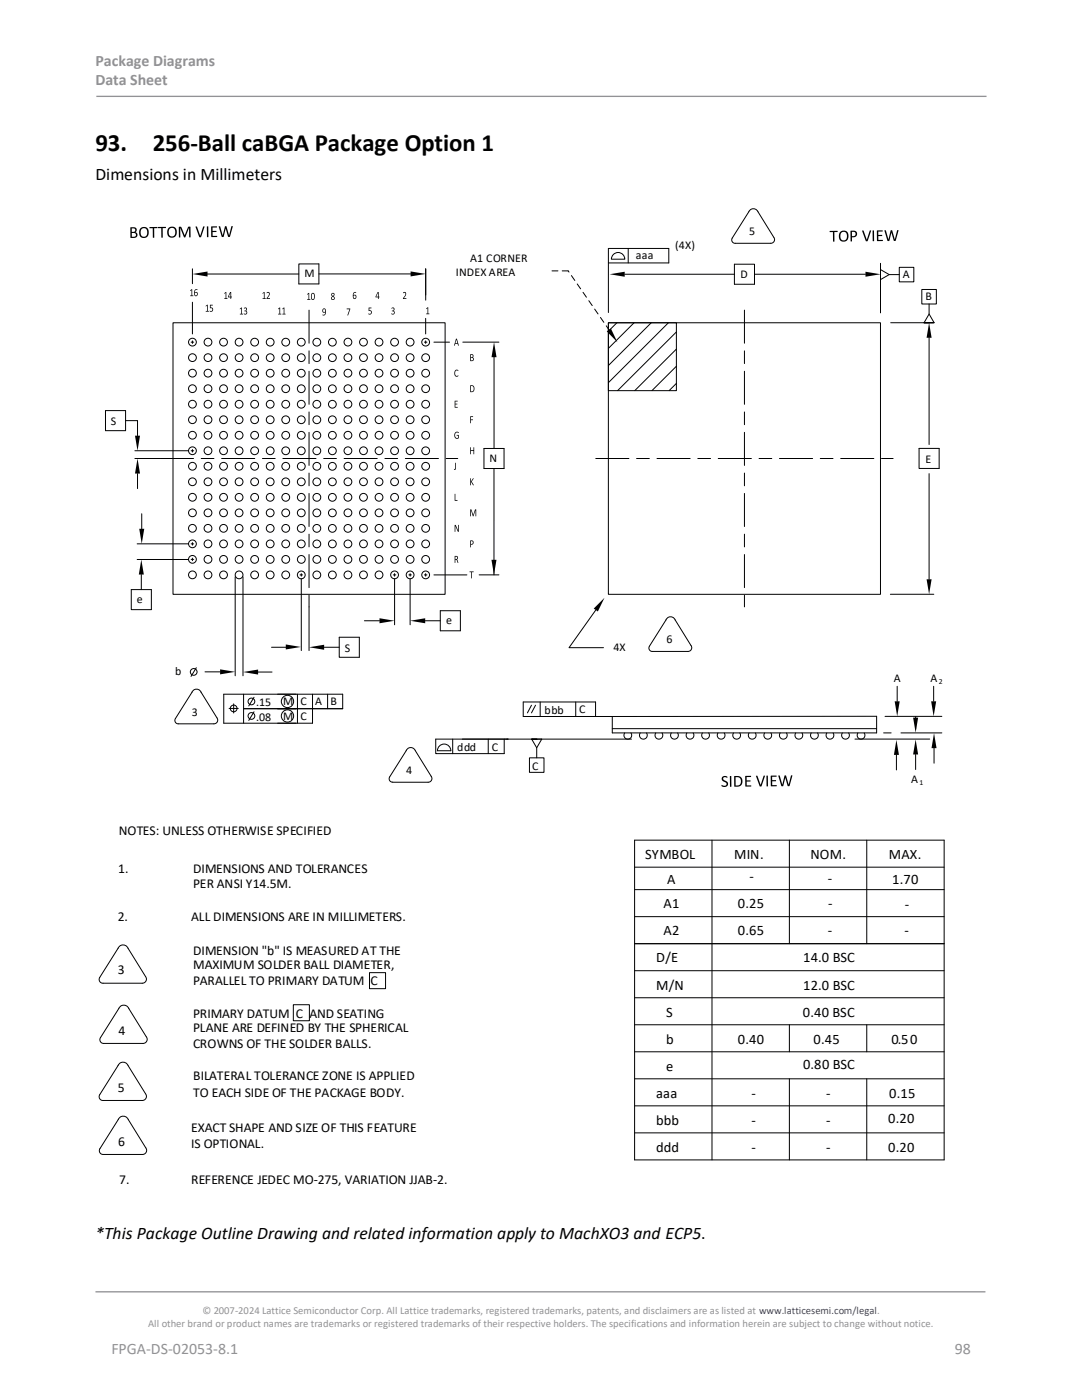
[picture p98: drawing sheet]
<svg xmlns="http://www.w3.org/2000/svg" width="216mm" height="279mm" viewBox="0 0 216 279" stroke-linecap="round" stroke-linejoin="round" font-family="sans-serif">
<defs><g id="words">
<g font-size="5">
<text x="19" y="30.1">93.</text>
<text x="30.5" y="30.1">256-Ball caBGA Package Option 1</text>
</g>
<g font-size="3.5">
<text x="19" y="35.9">Dimensions in Millimeters</text>
<text x="19" y="247.3">*This Package Outline Drawing and related information apply to MachXO3 and ECP5.</text>
</g>
<g font-size="3.2" fill="#919195">
<text x="19" y="13.2">Package Diagrams</text>
<text x="19" y="17.1">Data Sheet</text>
<text x="22.2" y="270.2">FPGA-DS-02053-8.1</text>
<text x="190.5" y="270.2">98</text>
</g>
<g font-size="2.9">
<text x="128.7" y="171.4">SYMBOL</text>
<text x="146.5" y="171.4">MIN.</text>
<text x="161.7" y="171.4">NOM.</text>
<text x="177.3" y="171.4">MAX.</text>
<text x="133.1" y="176.4">A</text>
<text x="149.5" y="175.8">-</text>
<text x="165.2" y="176.1">-</text>
<text x="178" y="176.4">1.70</text>
<text x="132.4" y="181.3">A1</text>
<text x="147.3" y="181.3">0.25</text>
<text x="165.2" y="181.3">-</text>
<text x="180.5" y="181.5">-</text>
<text x="132.4" y="186.7">A2</text>
<text x="147.3" y="186.6">0.65</text>
<text x="165.2" y="186.5">-</text>
<text x="180.5" y="186.6">-</text>
<text x="130.9" y="192.1">D/E</text>
<text x="130.9" y="197.5">M/N</text>
<text x="160.2" y="197.5">12.0 BSC</text>
<text x="160.2" y="192.1">14.0 BSC</text>
<text x="132.9" y="202.9">S</text>
<text x="160.2" y="202.9">0.40 BSC</text>
<text x="132.9" y="208.3">b</text>
<text x="147.3" y="208.3">0.40</text>
<text x="162.3" y="208.3">0.45</text>
<text x="177.9" y="208.3">0.50</text>
<text x="132.9" y="213.7">e</text>
<text x="160.2" y="213.3">0.80 BSC</text>
<text x="130.9" y="219.1">aaa</text>
<text x="149.9" y="219.1">-</text>
<text x="164.8" y="219.1">-</text>
<text x="177.4" y="219.1">0.15</text>
<text x="130.9" y="224.5">bbb</text>
<text x="149.9" y="224.5">-</text>
<text x="164.8" y="224.5">-</text>
<text x="177.3" y="224.2">0.20</text>
<text x="130.9" y="229.9">ddd</text>
<text x="149.9" y="229.9">-</text>
<text x="164.8" y="229.9">-</text>
<text x="177.2" y="229.9">0.20</text>
</g>
<g font-size="2.7">
<text x="23.7" y="166.6">NOTES: UNLESS OTHERWISE SPECIFIED</text>
<text x="23.6" y="174.3">1.</text>
<text x="38.5" y="177.2">PER ANSI Y14.5M.</text>
<text x="38.5" y="174.3">DIMENSIONS AND TOLERANCES</text>
<text x="23.5" y="183.9">2.</text>
<text x="38.1" y="183.9">ALL DIMENSIONS ARE IN MILLIMETERS.</text>
<text x="38.5" y="190.5">DIMENSION &quot;b&quot; IS MEASURED AT THE</text>
<text x="23.5" y="194.5">3</text>
<text x="38.5" y="196.5">PARALLEL TO PRIMARY DATUM C</text>
<text x="38.5" y="193.5">MAXIMUM SOLDER BALL DIAMETER,</text>
<text x="38.5" y="203.1">PRIMARY DATUM C AND SEATING</text>
<text x="23.7" y="206.5">4</text>
<text x="38.5" y="206">PLANE ARE DEFINED BY THE SPHERICAL</text>
<text x="38.5" y="209.1">CROWNS OF THE SOLDER BALLS.</text>
<text x="38.5" y="215.6">BILATERAL TOLERANCE ZONE IS APPLIED</text>
<text x="23.5" y="217.9">5</text>
<text x="38.5" y="218.8">TO EACH SIDE OF THE PACKAGE BODY.</text>
<text x="38.1" y="226">EXACT SHAPE AND SIZE OF THIS FEATURE</text>
<text x="23.6" y="228.7">6</text>
<text x="38.1" y="229.1">IS OPTIONAL.</text>
<text x="23.8" y="236.2">7.</text>
<text x="38.1" y="236.2">REFERENCE JEDEC MO-275, VARIATION JJAB-2.</text>
</g>
<g font-size="2.4">
<text x="149.5" y="46.9">5</text>
<text x="93.8" y="52.3">A1 CORNER</text>
<text x="126.9" y="51.6">aaa</text>
<text x="134.7" y="49.6">(4X)</text>
<text x="60.8" y="55.3">M</text>
<text x="91" y="55.1">INDEX AREA</text>
<text x="147.8" y="55.5">D</text>
<text x="180.2" y="55.5">A</text>
<text x="184.7" y="59.9">B</text>
<text x="22.1" y="84.8">S</text>
<text x="97.7" y="92.3">N</text>
<text x="184.6" y="92.3">E</text>
<text x="27.3" y="120.3">e</text>
<text x="89" y="124.5">e</text>
<text x="68.8" y="130">S</text>
<text x="122.4" y="129.9">4X</text>
<text x="133" y="128.4">6</text>
<text x="35" y="134.7">b</text>
<text x="178.4" y="136.1">A</text>
<text x="185.7" y="136.1">A</text>
<text x="38.3" y="142.8">3</text>
<text x="51.1" y="143.8">.08</text>
<text x="51.1" y="140.9">.15</text>
<text x="56.5" y="143.7">M</text>
<text x="56.5" y="140.7">M</text>
<text x="59.9" y="143.6">C</text>
<text x="59.9" y="140.7">C</text>
<text x="62.9" y="140.7">A</text>
<text x="65.9" y="140.7">B</text>
<text x="108.7" y="142.4">bbb</text>
<text x="115.6" y="142.4">C</text>
<text x="91.2" y="149.8">ddd</text>
<text x="98.1" y="149.8">C</text>
<text x="81.1" y="154.5">4</text>
<text x="106.2" y="153.6">C</text>
<text x="181.8" y="156.3">A</text>
</g>
<g font-size="2.1" fill="#919195">
<text x="40.4" y="262.3">© 2007-2024 Lattice Semiconductor Corp. All Lattice trademarks, registered trademarks, patents, and disclaimers are as listed at www.latticesemi.com/legal.</text>
<text x="29.6" y="264.9">All other brand or product names are trademarks or registered trademarks of their respective holders. The specifications and information herein are subject to change without notice.</text>
</g>
<g font-size="1.5">
<text x="187.4" y="136.5">2</text>
<text x="183.5" y="156.7">1</text>
</g>
</g></defs>
<path d="M19.2 19.2h177.6M19 257.8h177.6" fill="none" stroke="#919195" stroke-width=".26"/>
<g fill="none" stroke="#000" stroke-width=".2">
<path d="M38.4 53.6v3M41.1 54.7h18.5M59.6 52.7h4v4h-4zM63.6 54.7h18.8M84.9 53.6v6.3M121.4 52.5h12v-2.9h-12v12.8M122.3 50.9a1.34 1.34 0 0 1 1.4-.4 1.34 1.34 0 0 1 1 1.2h-2.7zM124.7 54.7h21.8M125.4 49.6v2.9M146.5 52.7h4.1v4h-4.1zM149.5 42a.99 .99 0 0 1 1.7 .2l3.3 5.5a.74 .74 0 0 1-.7 .9h-7.1a.68 .68 0 0 1-.6-.4 .68 .68 0 0 1 0-.7zM150.5 54.7h22.2"/>
<path d="M175.7 53.8l1.7 1M175.7 52.5v9.9M179.4 54.8h-2l-1.7 1v-2v1M179.4 53.4h2.9v2.8h-2.9zM183.9 57.8h2.9v2.9h-2.9zM34.5 64.4h54.3v54.2h-54.3zM38.1 68.3h.6M38.4 60.3v6.3M38.4 68v.5M84.7 68.3h.5M84.9 63.5v3.1M84.9 68v.5"/>
<path d="M86.6 68.3h3.1M92.3 68.3h7.3M98.6 70.7v18.8M121.4 64.4h54.3v54.2h-54.3zM121.4 64.4h13.6v13.6h-13.6zM123.1 64.4l-1.7 1.7M126.5 64.4l-5.1 5.1M130 64.4l-8.6 8.5M133.4 64.4l-12 12M135 76.5l-1.5 1.5M135 73.1l-4.9 4.9M135 69.7l-8.3 8.3"/>
<path d="M135 66.2l-11.8 11.8M177.7 64.4h8.6M185.4 60.7v2l1 1.7h-2h1M185.4 62.7l-1 1.7M185.4 67.4v21.3M21 81.9h4.1v4h-4.1zM25.1 83.9h2.3v3.1M26.9 90h10.7M26.9 91.5h5.1M27.4 94.5v3M38.1 90h.6M38.4 89.7v.5"/>
<path d="M96.6 89.5h4v4h-4zM98.6 93.5v21.2M183.4 89.5h4v4h-4zM185.4 94.5v21.1M26.2 117.7h4v4h-4zM27.4 111.7h10.2M27.4 108.5h10.2M28.2 114.7v3M28.3 102.5v3M38.1 111.6h.6M38.1 108.5h.6M38.4 108.3v.5"/>
<path d="M38.4 111.4v.5M46.9 115.1v19.8M48.5 115.1v19.8M59.9 114.7h.5M60.1 114.5v.5M60.1 115.5v14.3M78.5 114.7h.5M78.7 114.5v.5M78.7 115.5v9.2M81.6 114.7h.5M81.8 114.5v.5M81.8 115.5v9.2"/>
<path d="M84.7 114.7h.5M84.9 114.5v.5M86.6 114.7h6.6M95.6 114.7h4M177.7 118.6h8.6M38.4 137.9a.97 .97 0 0 1 1.7 .2l3.3 5.5a.74 .74 0 0 1-.7 .9h-7.1a.68 .68 0 0 1-.6-1.1zM39.2 133.3l-1.1 1.7M40.9 134.1h3M48.6 138.5v5.8M50.7 139.2l-1.1 1.7M51.3 134.1h3M54.2 129.2h3"/>
<path d="M59.4 138.5v5.8M61.7 121.1v8.7M62.4 138.5v5.8h-17.8v-5.8h23.8v2.9h-19.8M64.7 129.2h3M65.4 138.5v2.9M67.7 127.2h4v4h-4zM72.7 123.9h3M84.8 123.9h3.1M87.9 121.9h4v4h-4zM118.9 121.7l-5.4 7.6h6.9M133 123.5a.98 .98 0 0 1 1.7 .2l3.3 5.4a.74 .74 0 0 1-.7 .9h-7.1a.68 .68 0 0 1-.6-.3 .68 .68 0 0 1 0-.7zM179 137v3"/>
<path d="M186.3 137v3M45.7 141.4h1.8M46.6 140.5v1.8M50.7 142l-1.1 1.8M86 154.9l-3.1-5.1a.97 .97 0 0 0-.9-.6 .97 .97 0 0 0-.9 .6l-3.4 5.3a.68 .68 0 0 0 .7 1h7a.74 .74 0 0 0 .7-.4 .74 .74 0 0 0-.1-.8M87.5 149a1.34 1.34 0 0 1 1.5-.4 1.34 1.34 0 0 1 1 1.2h-2.7zM90.3 147.5v2.9M97.4 147.5v2.9M100.6 147.5v2.9h-10.3M104.4 140.1h14.4v2.9h-14.4zM105.6 151.2h2.9v2.9h-2.9zM106.1 140.7l-.9 1.6"/>
<path d="M106.1 147.5l1 1.7M106.9 140.7l-.8 1.6M107.1 147.5h-1h2l-1 1.7v2M107.8 140.1v2.9M114.9 140.1v2.9M115.1 143h59.8v3.3h-52.7v-3.3M122.2 145.4h52.7M124.7 146.3a.77 .77 0 0 0 .1 1 .77 .77 0 0 0 1 0 .77 .77 0 0 0 .1-1M126 147.5h-39.1v2.9h3.4M127.8 146.3a.77 .77 0 0 0 .1 1 .77 .77 0 0 0 1 0 .77 .77 0 0 0 .1-1M130.9 146.3a.77 .77 0 0 0 .1 1 .77 .77 0 0 0 1 0 .77 .77 0 0 0 .1-1M134 146.3a.77 .77 0 0 0 .1 1 .77 .77 0 0 0 1 0 .77 .77 0 0 0 .1-1"/>
<path d="M137.1 146.3a.77 .77 0 0 0 .1 1 .77 .77 0 0 0 1 0 .77 .77 0 0 0 .1-1M140.2 146.3a.77 .77 0 0 0 .1 1 .77 .77 0 0 0 1 0 .77 .77 0 0 0 .1-1M143.3 146.3a.77 .77 0 0 0 .1 1 .77 .77 0 0 0 1 0 .77 .77 0 0 0 .1-1M146.4 146.3a.77 .77 0 0 0 .1 1 .77 .77 0 0 0 1 0 .77 .77 0 0 0 .1-1M149.5 146.3a.77 .77 0 0 0 .1 1 .77 .77 0 0 0 1 0 .77 .77 0 0 0 .1-1M152.6 146.3a.77 .77 0 0 0 .1 1 .77 .77 0 0 0 1 0 .77 .77 0 0 0 .1-1M155.7 146.3a.77 .77 0 0 0 .1 1 .77 .77 0 0 0 1 0 .77 .77 0 0 0 .1-1M158.8 146.3a.77 .77 0 0 0 .1 1 .77 .77 0 0 0 1 0 .77 .77 0 0 0 .1-1M161.9 146.3a.77 .77 0 0 0 .1 1 .77 .77 0 0 0 1 0 .77 .77 0 0 0 .1-1M165 146.3a.77 .77 0 0 0 .1 1 .77 .77 0 0 0 1 0 .77 .77 0 0 0 .1-1M168.1 146.3a.77 .77 0 0 0 .1 1 .77 .77 0 0 0 1 0 .77 .77 0 0 0 .1-1M170.6 147.5h14.9"/>
<path d="M171.2 146.3a.77 .77 0 0 0 .1 1 .77 .77 0 0 0 1 0 .77 .77 0 0 0 .1-1M176.3 146.3h1.5M176.6 143h11.3M178.9 150.7v3M179.8 146.3h8.1M182.7 143v2.5M182.7 150.6v3M186.4 149.3v3M126.6 167.7h61.8v63.8h-61.8zM126.6 177.5h61.8M126.6 173.1h61.8M142.1 167.7v63.8"/>
<path d="M157.5 167.7v20.6M173 167.7v20.6M20.6 196.2h-.3a.75 .75 0 0 1-.4-1.1l3.7-5.8a1.07 1.07 0 0 1 1-.7 1.07 1.07 0 0 1 1 .7l3.5 5.8a.82 .82 0 0 1-.7 1.1h-7.8M73.7 194.1h3.2v3.2h-3.2zM126.6 188.3h61.8M126.6 182.9h61.8M126.6 199.1h61.8M126.6 193.7h61.8M19.9 218.5l3.7-5.8a1.07 1.07 0 0 1 1-.7 1.07 1.07 0 0 1 1 .7l3.5 5.8a.82 .82 0 0 1-.7 1.1h-8.1a.74 .74 0 0 1-.4-1.1M23.8 201a1.07 1.07 0 0 1 1.9 .3l3.6 5.8a.82 .82 0 0 1-.8 1.1h-8.1a.75 .75 0 0 1-.4-1.1zM58.5 200.5h3.2v3.2h-3.2zM126.6 215.3h61.8"/>
<path d="M126.6 209.9h61.8M126.6 204.5h61.8M157.5 204.5v5.4M157.5 215.3v16.2M173 204.5v5.4M173 215.3v16.2M23.7 223.2a1.07 1.07 0 0 1 1.9 .2l3.6 5.8a.82 .82 0 0 1-.8 1.2l-8.1-.1a.75 .75 0 0 1-.4-1.1zM126.6 226.1h61.8M126.6 220.7h61.8"/>
<circle cx="38.4" cy="68.3" r=".78"/>
<circle cx="38.4" cy="74.5" r=".78"/>
<circle cx="38.4" cy="71.4" r=".78"/>
<circle cx="38.4" cy="77.6" r=".78"/>
<circle cx="41.5" cy="68.3" r=".78"/>
<circle cx="41.5" cy="74.5" r=".78"/>
<circle cx="41.5" cy="71.4" r=".78"/>
<circle cx="41.5" cy="77.6" r=".78"/>
<circle cx="44.6" cy="74.5" r=".78"/>
<circle cx="44.6" cy="68.3" r=".78"/>
<circle cx="44.6" cy="71.4" r=".78"/>
<circle cx="44.6" cy="77.6" r=".78"/>
<circle cx="47.7" cy="68.3" r=".78"/>
<circle cx="47.7" cy="74.5" r=".78"/>
<circle cx="47.7" cy="71.4" r=".78"/>
<circle cx="47.7" cy="77.6" r=".77"/>
<circle cx="50.8" cy="68.3" r=".78"/>
<circle cx="50.8" cy="74.5" r=".78"/>
<circle cx="50.8" cy="71.4" r=".78"/>
<circle cx="50.8" cy="77.6" r=".78"/>
<circle cx="53.9" cy="68.3" r=".78"/>
<circle cx="53.9" cy="74.5" r=".78"/>
<circle cx="53.9" cy="71.4" r=".77"/>
<circle cx="53.9" cy="77.6" r=".77"/>
<circle cx="57" cy="68.3" r=".78"/>
<circle cx="57" cy="74.5" r=".78"/>
<circle cx="57" cy="71.4" r=".78"/>
<circle cx="57" cy="77.6" r=".78"/>
<circle cx="60.1" cy="68.3" r=".78"/>
<circle cx="60.1" cy="74.5" r=".78"/>
<circle cx="60.1" cy="71.4" r=".78"/>
<circle cx="60.1" cy="77.6" r=".78"/>
<circle cx="63.2" cy="74.5" r=".78"/>
<circle cx="63.2" cy="68.3" r=".78"/>
<circle cx="63.2" cy="71.4" r=".78"/>
<circle cx="63.2" cy="77.6" r=".78"/>
<circle cx="66.3" cy="74.5" r=".78"/>
<circle cx="66.3" cy="68.3" r=".78"/>
<circle cx="66.3" cy="71.4" r=".78"/>
<circle cx="66.3" cy="77.6" r=".77"/>
<circle cx="69.4" cy="68.3" r=".78"/>
<circle cx="69.4" cy="74.5" r=".78"/>
<circle cx="69.4" cy="71.4" r=".78"/>
<circle cx="69.4" cy="77.6" r=".78"/>
<circle cx="72.5" cy="68.3" r=".78"/>
<circle cx="72.5" cy="74.5" r=".78"/>
<circle cx="72.5" cy="71.4" r=".78"/>
<circle cx="72.5" cy="77.6" r=".78"/>
<circle cx="75.6" cy="74.5" r=".78"/>
<circle cx="75.6" cy="68.3" r=".78"/>
<circle cx="75.6" cy="71.4" r=".78"/>
<circle cx="75.6" cy="77.6" r=".78"/>
<circle cx="78.7" cy="68.3" r=".78"/>
<circle cx="78.7" cy="74.5" r=".78"/>
<circle cx="78.7" cy="71.4" r=".78"/>
<circle cx="78.7" cy="77.6" r=".78"/>
<circle cx="81.8" cy="74.5" r=".78"/>
<circle cx="81.8" cy="68.3" r=".78"/>
<circle cx="81.8" cy="71.4" r=".78"/>
<circle cx="81.8" cy="77.6" r=".78"/>
<circle cx="84.9" cy="68.3" r=".78"/>
<circle cx="84.9" cy="74.5" r=".78"/>
<circle cx="84.9" cy="71.4" r=".78"/>
<circle cx="84.9" cy="77.6" r=".78"/>
<circle cx="38.4" cy="99.2" r=".78"/>
<circle cx="38.4" cy="93.1" r=".78"/>
<circle cx="38.4" cy="80.7" r=".78"/>
<circle cx="38.4" cy="86.9" r=".78"/>
<circle cx="38.4" cy="90" r=".78"/>
<circle cx="38.4" cy="83.8" r=".78"/>
<circle cx="38.4" cy="96.2" r=".78"/>
<circle cx="41.5" cy="93.1" r=".78"/>
<circle cx="41.5" cy="80.7" r=".78"/>
<circle cx="41.5" cy="99.2" r=".78"/>
<circle cx="41.5" cy="86.9" r=".78"/>
<circle cx="41.5" cy="90" r=".78"/>
<circle cx="41.5" cy="83.8" r=".78"/>
<circle cx="41.5" cy="96.2" r=".78"/>
<circle cx="44.6" cy="80.7" r=".78"/>
<circle cx="44.6" cy="93.1" r=".78"/>
<circle cx="44.6" cy="99.2" r=".78"/>
<circle cx="44.6" cy="83.8" r=".78"/>
<circle cx="44.6" cy="96.2" r=".78"/>
<circle cx="44.6" cy="90" r=".78"/>
<circle cx="44.6" cy="86.9" r=".78"/>
<circle cx="47.7" cy="93.1" r=".78"/>
<circle cx="47.7" cy="80.7" r=".78"/>
<circle cx="47.7" cy="99.3" r=".78"/>
<circle cx="47.7" cy="83.8" r=".77"/>
<circle cx="47.7" cy="90" r=".77"/>
<circle cx="47.7" cy="96.2" r=".77"/>
<circle cx="47.7" cy="86.9" r=".77"/>
<circle cx="50.8" cy="80.7" r=".78"/>
<circle cx="50.8" cy="93.1" r=".78"/>
<circle cx="50.8" cy="99.3" r=".78"/>
<circle cx="50.8" cy="96.2" r=".78"/>
<circle cx="50.8" cy="83.8" r=".78"/>
<circle cx="50.8" cy="90" r=".78"/>
<circle cx="50.8" cy="86.9" r=".78"/>
<circle cx="53.9" cy="80.7" r=".78"/>
<circle cx="53.9" cy="93.1" r=".78"/>
<circle cx="53.9" cy="99.3" r=".78"/>
<circle cx="53.9" cy="96.2" r=".77"/>
<circle cx="53.9" cy="83.8" r=".77"/>
<circle cx="53.9" cy="90" r=".77"/>
<circle cx="53.9" cy="86.9" r=".77"/>
<circle cx="57" cy="80.7" r=".78"/>
<circle cx="57" cy="90" r=".78"/>
<circle cx="57" cy="83.8" r=".78"/>
<circle cx="57" cy="86.9" r=".78"/>
<circle cx="57" cy="96.2" r=".78"/>
<circle cx="57" cy="93.1" r=".78"/>
<circle cx="57" cy="99.3" r=".78"/>
<circle cx="60.1" cy="80.7" r=".78"/>
<circle cx="60.1" cy="83.8" r=".78"/>
<circle cx="60.1" cy="86.9" r=".78"/>
<circle cx="60.1" cy="96.2" r=".78"/>
<circle cx="60.1" cy="90" r=".78"/>
<circle cx="60.1" cy="93.1" r=".78"/>
<circle cx="60.1" cy="99.3" r=".78"/>
<circle cx="63.2" cy="80.7" r=".78"/>
<circle cx="63.2" cy="86.9" r=".78"/>
<circle cx="63.2" cy="83.8" r=".78"/>
<circle cx="63.2" cy="96.2" r=".78"/>
<circle cx="63.2" cy="90" r=".78"/>
<circle cx="63.2" cy="93.1" r=".78"/>
<circle cx="63.2" cy="99.3" r=".78"/>
<circle cx="66.3" cy="80.7" r=".78"/>
<circle cx="66.3" cy="99.3" r=".78"/>
<circle cx="66.3" cy="93.1" r=".78"/>
<circle cx="66.3" cy="86.9" r=".77"/>
<circle cx="66.3" cy="83.8" r=".77"/>
<circle cx="66.3" cy="96.2" r=".77"/>
<circle cx="66.3" cy="90" r=".77"/>
<circle cx="69.4" cy="99.2" r=".78"/>
<circle cx="69.4" cy="93.1" r=".78"/>
<circle cx="69.4" cy="80.7" r=".78"/>
<circle cx="69.4" cy="86.9" r=".78"/>
<circle cx="69.4" cy="90" r=".78"/>
<circle cx="69.4" cy="83.8" r=".78"/>
<circle cx="69.4" cy="96.2" r=".78"/>
<circle cx="72.5" cy="80.7" r=".78"/>
<circle cx="72.5" cy="93.1" r=".78"/>
<circle cx="72.5" cy="99.2" r=".78"/>
<circle cx="72.5" cy="86.9" r=".78"/>
<circle cx="72.5" cy="90" r=".78"/>
<circle cx="72.5" cy="83.8" r=".78"/>
<circle cx="72.5" cy="96.2" r=".78"/>
<circle cx="75.6" cy="80.7" r=".78"/>
<circle cx="75.6" cy="93.1" r=".78"/>
<circle cx="75.6" cy="99.2" r=".78"/>
<circle cx="75.6" cy="86.9" r=".78"/>
<circle cx="75.6" cy="83.8" r=".78"/>
<circle cx="75.6" cy="96.2" r=".78"/>
<circle cx="75.6" cy="90" r=".78"/>
<circle cx="78.7" cy="80.7" r=".78"/>
<circle cx="78.7" cy="93.1" r=".78"/>
<circle cx="78.7" cy="99.2" r=".78"/>
<circle cx="78.7" cy="83.8" r=".78"/>
<circle cx="78.7" cy="90" r=".78"/>
<circle cx="78.7" cy="96.2" r=".78"/>
<circle cx="78.7" cy="86.9" r=".78"/>
<circle cx="81.8" cy="80.7" r=".78"/>
<circle cx="81.8" cy="93.1" r=".78"/>
<circle cx="81.8" cy="99.3" r=".78"/>
<circle cx="81.8" cy="96.2" r=".78"/>
<circle cx="81.8" cy="83.8" r=".78"/>
<circle cx="81.8" cy="90" r=".78"/>
<circle cx="81.8" cy="86.9" r=".78"/>
<circle cx="84.9" cy="80.7" r=".78"/>
<circle cx="84.9" cy="99.3" r=".78"/>
<circle cx="84.9" cy="93.1" r=".78"/>
<circle cx="84.9" cy="96.2" r=".78"/>
<circle cx="84.9" cy="83.8" r=".78"/>
<circle cx="84.9" cy="90" r=".78"/>
<circle cx="84.9" cy="86.9" r=".78"/>
<circle cx="38.4" cy="114.7" r=".78"/>
<circle cx="38.4" cy="105.4" r=".78"/>
<circle cx="38.4" cy="111.6" r=".78"/>
<circle cx="38.4" cy="108.5" r=".78"/>
<circle cx="38.4" cy="102.3" r=".78"/>
<circle cx="41.5" cy="114.7" r=".78"/>
<circle cx="41.5" cy="105.4" r=".78"/>
<circle cx="41.5" cy="111.6" r=".78"/>
<circle cx="41.5" cy="108.5" r=".78"/>
<circle cx="41.5" cy="102.3" r=".78"/>
<circle cx="44.6" cy="114.7" r=".78"/>
<circle cx="44.6" cy="105.4" r=".78"/>
<circle cx="44.6" cy="108.5" r=".78"/>
<circle cx="44.6" cy="111.6" r=".78"/>
<circle cx="44.6" cy="102.3" r=".78"/>
<circle cx="47.7" cy="114.7" r=".78"/>
<circle cx="47.7" cy="105.4" r=".78"/>
<circle cx="47.7" cy="102.3" r=".77"/>
<circle cx="47.7" cy="108.5" r=".77"/>
<circle cx="47.7" cy="111.6" r=".77"/>
<circle cx="50.8" cy="114.7" r=".78"/>
<circle cx="50.8" cy="105.4" r=".78"/>
<circle cx="50.8" cy="108.5" r=".78"/>
<circle cx="50.8" cy="102.3" r=".78"/>
<circle cx="50.8" cy="111.6" r=".78"/>
<circle cx="53.9" cy="114.7" r=".78"/>
<circle cx="53.9" cy="105.4" r=".77"/>
<circle cx="53.9" cy="111.6" r=".77"/>
<circle cx="53.9" cy="102.4" r=".77"/>
<circle cx="53.9" cy="108.5" r=".77"/>
<circle cx="57" cy="114.7" r=".78"/>
<circle cx="57" cy="105.4" r=".78"/>
<circle cx="57" cy="102.4" r=".78"/>
<circle cx="57" cy="108.5" r=".78"/>
<circle cx="57" cy="111.6" r=".77"/>
<circle cx="60.1" cy="114.7" r=".78"/>
<circle cx="60.1" cy="105.4" r=".78"/>
<circle cx="60.1" cy="108.5" r=".78"/>
<circle cx="60.1" cy="102.4" r=".78"/>
<circle cx="60.1" cy="111.6" r=".77"/>
<circle cx="63.2" cy="114.7" r=".78"/>
<circle cx="63.2" cy="105.4" r=".78"/>
<circle cx="63.2" cy="102.4" r=".78"/>
<circle cx="63.2" cy="108.5" r=".78"/>
<circle cx="63.2" cy="111.6" r=".78"/>
<circle cx="66.3" cy="114.7" r=".78"/>
<circle cx="66.3" cy="105.4" r=".78"/>
<circle cx="66.3" cy="108.5" r=".77"/>
<circle cx="66.3" cy="102.4" r=".77"/>
<circle cx="66.3" cy="111.6" r=".77"/>
<circle cx="69.4" cy="114.7" r=".78"/>
<circle cx="69.4" cy="105.5" r=".78"/>
<circle cx="69.4" cy="108.6" r=".78"/>
<circle cx="69.4" cy="111.6" r=".78"/>
<circle cx="69.4" cy="102.3" r=".78"/>
<circle cx="72.5" cy="114.7" r=".78"/>
<circle cx="72.5" cy="105.4" r=".78"/>
<circle cx="72.5" cy="111.6" r=".78"/>
<circle cx="72.5" cy="102.3" r=".78"/>
<circle cx="72.5" cy="108.5" r=".78"/>
<circle cx="75.6" cy="114.7" r=".78"/>
<circle cx="75.6" cy="105.4" r=".78"/>
<circle cx="75.6" cy="111.6" r=".78"/>
<circle cx="75.6" cy="108.5" r=".78"/>
<circle cx="75.6" cy="102.3" r=".78"/>
<circle cx="78.7" cy="114.7" r=".78"/>
<circle cx="78.7" cy="105.4" r=".78"/>
<circle cx="78.7" cy="108.5" r=".78"/>
<circle cx="78.7" cy="102.3" r=".78"/>
<circle cx="78.7" cy="111.6" r=".78"/>
<circle cx="81.8" cy="114.7" r=".78"/>
<circle cx="81.8" cy="105.4" r=".78"/>
<circle cx="81.8" cy="102.3" r=".78"/>
<circle cx="81.8" cy="108.5" r=".78"/>
<circle cx="81.8" cy="111.6" r=".78"/>
<circle cx="84.9" cy="114.7" r=".78"/>
<circle cx="84.9" cy="105.4" r=".78"/>
<circle cx="84.9" cy="102.3" r=".78"/>
<circle cx="84.9" cy="111.6" r=".78"/>
<circle cx="84.9" cy="108.5" r=".78"/>
<circle cx="38.7" cy="134.1" r=".67"/>
<circle cx="50.2" cy="140" r=".67"/>
<circle cx="57.4" cy="140" r="1.23"/>
<circle cx="46.6" cy="141.4" r=".67"/>
<circle cx="50.2" cy="142.9" r=".67"/>
<circle cx="57.4" cy="142.9" r="1.23"/>
</g>
<g fill="#000">
<path d="M38.4 54.7l3-.5v1zM81.9 54.2l3 .5-3 .5zM121.6 54.7l3.1-.5v1zM172.7 54.2l3 .5-3 .5zM98.6 68.3l.5 3h-1zM121.1 66.1l.8-.5 1.3 2.7zM185.4 64.4l.5 3h-1zM26.9 87h1l-.5 3zM27.4 91.5l.5 3h-1zM28.2 111.7l.5 3h-1zM27.8 105.5h1l-.5 3zM98.1 111.7h1l-.5 3z"/>
<path d="M184.9 115.6h1l-.5 3zM43.9 133.6l3 .5-3 .5zM48.5 134.1l3-.5v1zM57 128.6l3 .5-3 .5zM61.7 129.2l3-.5v1zM75.7 123.4l3 .5-3 .5zM81.8 123.9l3-.5v1zM120.6 119.3l-1.3 2.7-.8-.5zM178.5 140h1l-.5 3zM185.8 140h1l-.5 3zM178.9 147.7l.5 3h-1zM182.7 147.6l.5 3h-1z"/>
<path d="M182.2 143.2h1l-.5 3zM186.4 146.3l.5 3h-1z"/>
</g>
<path d="M61.7 61.9v59.2M148.5 61.9v59.2M32 91.5h59.3M118.9 91.5h59.3" fill="none" stroke="#000" stroke-width=".2" stroke-dasharray="6.6 1.5 2.5 1.5"/>
<path d="M113.4 54.1h-3.9M121.6 66l-8.2-11.9" fill="none" stroke="#000" stroke-width=".2" stroke-dasharray="1.2 .8"/>
<g fill="#000">
<path d="M80.4 58.4a.42 .42 0 0 1 .7 .1 .42 .42 0 0 1-.2 .6l-.3 .4h.5v.2l-.7-.1 .3-.4a.4 .4 0 0 0 .2-.4 .4 .4 0 0 0-.2-.4l-.3 .1zM69.2 61.6h.7l-.5 1.4-.1-.1 .4-1.2h-.5zM73.6 61.4h.5v.1h-.4v.4a.43 .43 0 0 1 .5 .6 .43 .43 0 0 1-.7 .1v-.1a.31 .31 0 0 0 .4 .1 .31 .31 0 0 0 .1-.5 .31 .31 0 0 0-.4 0zM78.1 61.5a.35 .35 0 0 1 .6 0 .35 .35 0 0 1-.2 .5 .38 .38 0 0 1 .3 .7 .38 .38 0 0 1-.7-.2 .29 .29 0 0 0 .4 .1 .29 .29 0 0 0 .1-.4 .29 .29 0 0 0-.4-.1v-.1a.27 .27 0 0 0 .3-.1 .27 .27 0 0 0 0-.4l-.4 .1zM85.1 61.5l.3-.2 .1 1.3h.2v.1h-.6v-.1h.2v-1.1l-.2 .2zM90.9 73.9l.4-.1 .1 .3a.38 .38 0 0 0-.5-.1 .38 .38 0 0 0-.1 .5 .38 .38 0 0 0 .2 .5 .38 .38 0 0 0 .4-.1l.1 .1a.48 .48 0 0 1-.7 .1 .48 .48 0 0 1-.1-.6zM90.8 92.4h.2v1a.24 .24 0 0 1-.1 .4 .24 .24 0 0 1-.3-.1l.2-.2zM90.7 98.6h.2v1.2h.4v.1h-.6zM90.7 80h.6v.1h-.4v.5h.4l-.4 .1v.5h.4v.2l-.6-.1zM90.8 86.3a.41 .41 0 0 1 .4-.2 .41 .41 0 0 1 .4 .3h-.1a.48 .48 0 0 0-.6 0 .48 .48 0 0 0-.1 .7l.2 .3h.4v-.5h-.3v-.1h.4l.1 .6a.56 .56 0 0 1-.8 .1 .56 .56 0 0 1-.1-.8zM93.8 83.1h.6l-.4 .1v.5h.4v.1l-.4 .1-.1 .6zM93.8 95.5h.2v.6l.4-.6h.1l-.4 .6 .4 .7h-.1l-.4-.7v.7h-.2z"/>
<path d="M93.8 89.3h.2v.6h.5v-.6h.1v1.4l-.1-.1v-.6h-.5v.6h-.2zM90.7 104.8h.3l.4 1.1v-1.1h.2l-.1 1.3h-.2l-.4-1.1v1.1h-.2zM93.7 114.1h.8v.1h-.3v1.2h-.2v-1.2h-.3zM93.8 101.7h.3l.3 1.1 .4-1.1h.2v1.3h-.1v-1.2l-.5 1.2-.4-1.2v1.2h-.2z"/>
<path d="M26 45.4l.6-.1a.54 .54 0 0 1 .6 .4 .54 .54 0 0 1-.2 .6 .6 .6 0 0 1 .4 .8 .6 .6 0 0 1-.7 .4l-.7-.1zM26.3 45.6v.7h.3a.35 .35 0 0 0 .4-.4 .35 .35 0 0 0-.4-.3zM26.3 46.5v.8h.4a.39 .39 0 0 0 .4-.5 .39 .39 0 0 0-.5-.3zM28 45.6a1.07 1.07 0 0 1 1.6 .3 1.07 1.07 0 0 1-.7 1.6 1.12 1.12 0 0 1-1.1-.6 1.12 1.12 0 0 1 .2-1.3zM28.3 45.7a.89 .89 0 0 0-.2 1 .89 .89 0 0 0 .8 .5 .92 .92 0 0 0 .5-.9 .92 .92 0 0 0-.7-.8zM29.8 45.3h1.6v.2h-.6v1.9h-.3v-1.9l-.6 .1zM31.5 45.3h1.6v.2h-.6v1.9h-.3v-1.9h-.6zM33.6 45.5a1.08 1.08 0 0 1 1.6 .4 1.08 1.08 0 0 1-.7 1.5 1.12 1.12 0 0 1-1.1-.6 1.12 1.12 0 0 1 .2-1.3zM33.9 45.6a.89 .89 0 0 0-.2 1 .89 .89 0 0 0 .8 .6 .92 .92 0 0 0 .5-.9 .92 .92 0 0 0-.7-.8zM35.7 45.3h.5l.7 1.7 .6-1.7h.5v2h-.3v-1.8l-.7 1.8-.2 .1-.1-.1-.7-1.8v1.8l-.3 .1zM39 45.2h.3l.7 1.9 .5-1.9h.3l-.7 2.1h-.3zM41.3 45.2h.3v2.1h-.1h-.2zM42.2 45.2h1.1v.2h-.9v.7h.7l.1 .1-.1 .1h-.7v.8h.9v.2h-1.1zM43.7 45.2h.2l.5 1.8 .5-1.8h.3l.5 1.8 .5-1.8 .2-.1-.5 2.2-.4-.1-.5-1.6-.4 1.7h-.3z"/>
<path d="M38 57.9l.4-.2v1.3h.2v.1h-.6v-.1h.2v-1.1l-.2 .2zM38.9 57.8l.4-.1 .1 .2a.36 .36 0 0 0-.4 0 .36 .36 0 0 0-.1 .4 .38 .38 0 0 1 .5 .1 .38 .38 0 0 1-.1 .6 .38 .38 0 0 1-.5-.1l-.1-.6zM38.9 58.5v.1a.25 .25 0 0 0 .2 .3 .25 .25 0 0 0 .3-.3 .25 .25 0 0 0-.4-.2z"/>
<path d="M44.8 58.5l.4-.2v1.2h.2v.2l-.6-.1v-.1h.2v-1l-.2 .1zM45.9 58.3h.2v.9h.2l-.2 .5-.1-.4h-.5zM46 58.4l-.4 .8h.4z"/>
<path d="M52.4 58.5l.4-.2v1.2h.2v.2l-.6-.1v-.1h.3v-1l-.3 .1zM53.2 58.4a.42 .42 0 0 1 .6 .1 .42 .42 0 0 1-.1 .6l-.3 .4h.5v.2h-.7l.2-.5a.4 .4 0 0 0 .3-.4 .4 .4 0 0 0-.3-.4l-.2 .1z"/>
<path d="M61.3 58.7l.4-.2v1.2h.2v.1h-.6v-.1h.3v-1l-.3 .1zM62.2 58.6a.44 .44 0 0 1 .6 0 .44 .44 0 0 1 0 .6 .44 .44 0 0 1-.1 .6 .44 .44 0 0 1-.6-.1v-.7zM62.3 58.6a.67 .67 0 0 0 .2 1.1l.1-.3a.58 .58 0 0 0-.2-.8z"/>
<path d="M66.2 58.5a.35 .35 0 0 1 .5 .1 .35 .35 0 0 1-.2 .5 .38 .38 0 0 1 .3 .6 .38 .38 0 0 1-.6 0 .38 .38 0 0 1 .1-.6l-.2-.2zM66.2 58.8a.2 .2 0 0 0 .4 0 .2 .2 0 0 0-.4 0zM66.2 59.4a.25 .25 0 0 0 .5 0 .25 .25 0 0 0-.5 0z"/>
<path d="M70.6 58.4l.3-.1 .2 .2a.36 .36 0 0 0-.5 0 .36 .36 0 0 0-.1 .4 .38 .38 0 0 1 .6 .1 .38 .38 0 0 1-.1 .5 .38 .38 0 0 1-.6-.1v-.6zM70.5 59.1v.1a.25 .25 0 0 0 .3 .2 .25 .25 0 0 0 .2-.2 .25 .25 0 0 0-.3-.2z"/>
<path d="M75.3 58.3h.3v.9h.1l-.2 .5-.1-.4h-.5zM75.4 58.4l-.3 .8h.3z"/>
<path d="M165.6 46.1h1.5v.2h-.6v1.9h-.3v-1.9h-.6zM167.6 46.3a1.08 1.08 0 0 1 1.7 .4 1.08 1.08 0 0 1-.7 1.5 1.12 1.12 0 0 1-1.2-.6 1.12 1.12 0 0 1 .2-1.3zM167.9 46.4a.89 .89 0 0 0-.2 1 .89 .89 0 0 0 .8 .6 .92 .92 0 0 0 .5-.9 .92 .92 0 0 0-.7-.8zM169.7 46.1l.6-.1a.67 .67 0 0 1 .7 .7 .67 .67 0 0 1-.8 .7h-.2v.8h-.3zM170 46.3v.8a.48 .48 0 0 0 .7-.1 .48 .48 0 0 0-.2-.7zM172 46h.3l.7 1.9 .5-1.9h.3l-.7 2.1h-.3zM174.1 46h.3l-.1 2.1h-.2zM175 46h1.1v.2h-.9l.1 .7h.7v.1v.1h-.7v.8h.8v.2h-1.1zM176.5 46h.3l.5 1.8 .4-1.8h.3l.6 1.8 .4-1.8 .3-.1-.6 2.2-.4-.1-.4-1.6-.4 1.7h-.4z"/>
<path d="M41.1 61l.4-.2v1.3h.2v.1h-.6v-.1h.2v-1.1l-.2 .2zM41.9 60.8h.6l-.1 .2h-.4v.4a.43 .43 0 0 1 .6 .5 .43 .43 0 0 1-.8 .1h.1a.31 .31 0 0 0 .4 0 .31 .31 0 0 0 0-.4 .31 .31 0 0 0-.4-.1z"/>
<path d="M47.9 61.6l.4-.2v1.2h.2v.2l-.6-.1v-.1h.2v-1l-.2 .1zM48.7 61.5a.35 .35 0 0 1 .6 0 .35 .35 0 0 1-.2 .5 .38 .38 0 0 1 .2 .7 .38 .38 0 0 1-.6-.2 .29 .29 0 0 0 .4 .1 .29 .29 0 0 0 .1-.4 .29 .29 0 0 0-.4-.1v-.1a.27 .27 0 0 0 .3-.1 .27 .27 0 0 0-.1-.4l-.3 .1z"/>
<path d="M55.5 61.6l.4-.2v1.2h.2v.2l-.6-.1v-.1h.3v-1l-.3 .1zM56.4 61.6l.4-.2v1.2h.2v.2l-.6-.1v-.1h.2v-1l-.2 .1z"/>
<path d="M64.5 61.6a.46 .46 0 0 1 .5 .1 .46 .46 0 0 1 0 .6 .46 .46 0 0 1-.1 .6 .46 .46 0 0 1-.6 0l.1-.1a.37 .37 0 0 0 .4-.1 .37 .37 0 0 0 .1-.4 .42 .42 0 0 1-.6-.1 .42 .42 0 0 1 .2-.6zM64.5 61.7a.29 .29 0 0 0 0 .5 .29 .29 0 0 0 .4-.1 .29 .29 0 0 0-.1-.4z"/>
<path d="M91 67.6h.2l.3 1.4h-.1l-.1-.4h-.5l-.1 .4h-.1zM91.1 67.8l-.2 .7h.4z"/>
<path d="M93.8 70.7h.3a.35 .35 0 0 1 .4 .2 .35 .35 0 0 1-.2 .4 .39 .39 0 0 1 .2 .5 .39 .39 0 0 1-.3 .3l-.4-.1zM94 70.8v.5h.1a.23 .23 0 0 0 .2-.2 .23 .23 0 0 0-.2-.3zM94 71.4v.5h.2a.24 .24 0 0 0 .2-.2 .24 .24 0 0 0-.3-.3z"/>
<path d="M93.8 76.9a.67 .67 0 0 1 .9 .7 .67 .67 0 0 1-.9 .6zM94 77v1.1a.54 .54 0 0 0 .5-.5 .54 .54 0 0 0-.5-.6z"/>
<path d="M90.7 111l.3-.1a.37 .37 0 0 1 .4 .3 .37 .37 0 0 1-.2 .5l.3 .6h-.2l-.3-.6-.1 .6h-.2zM90.9 111.1v.5h.1a.23 .23 0 0 0 .2-.3 .23 .23 0 0 0-.2-.2z"/>
<path d="M93.8 107.9l.3-.1a.44 .44 0 0 1 .4 .6 .44 .44 0 0 1-.5 .3v.5h-.2zM94 108v.6a.29 .29 0 0 0 .3-.3 .29 .29 0 0 0-.3-.3z"/>
<path d="M144.2 155a.6 .6 0 0 1 .9 .1v.1a.39 .39 0 0 0-.5-.1 .39 .39 0 0 0-.2 .6 .75 .75 0 0 1 .8 .4 .75 .75 0 0 1-.2 .9 .6 .6 0 0 1-1-.3v-.1a.53 .53 0 0 0 .6 .2 .53 .53 0 0 0 .3-.5 1.12 1.12 0 0 1-.9-1.1zM145.7 154.9h.2v2.1h-.1h-.1zM146.5 154.9h.1a1.14 1.14 0 0 1 1.5 .5 1.14 1.14 0 0 1-.6 1.5h-1zM146.8 155.1v1.7a.86 .86 0 0 0 1-.9 .86 .86 0 0 0-1-.8zM148.7 154.9h1.2l-.1 .2h-.8v.7l.7-.1 .1 .2-.1 .1h-.7v.7h.9v.3l-1.2-.1zM150.9 154.8h.2l.7 1.9 .6-1.9h.2l-.7 2.1h-.3zM152.9 154.8h.3v2.1h-.2zM153.8 154.8h1.1v.2h-.8v.7h.7l.1 .1-.1 .1h-.7v.8h.9v.2h-1.2zM155.3 154.8h.3l.5 1.8 .5-1.8h.3l.5 1.8 .4-1.8h.3l-.6 2.1h-.3l-.5-1.7-.4 1.7h-.4z"/>
</g>
<use href="#words"/>
</svg>
